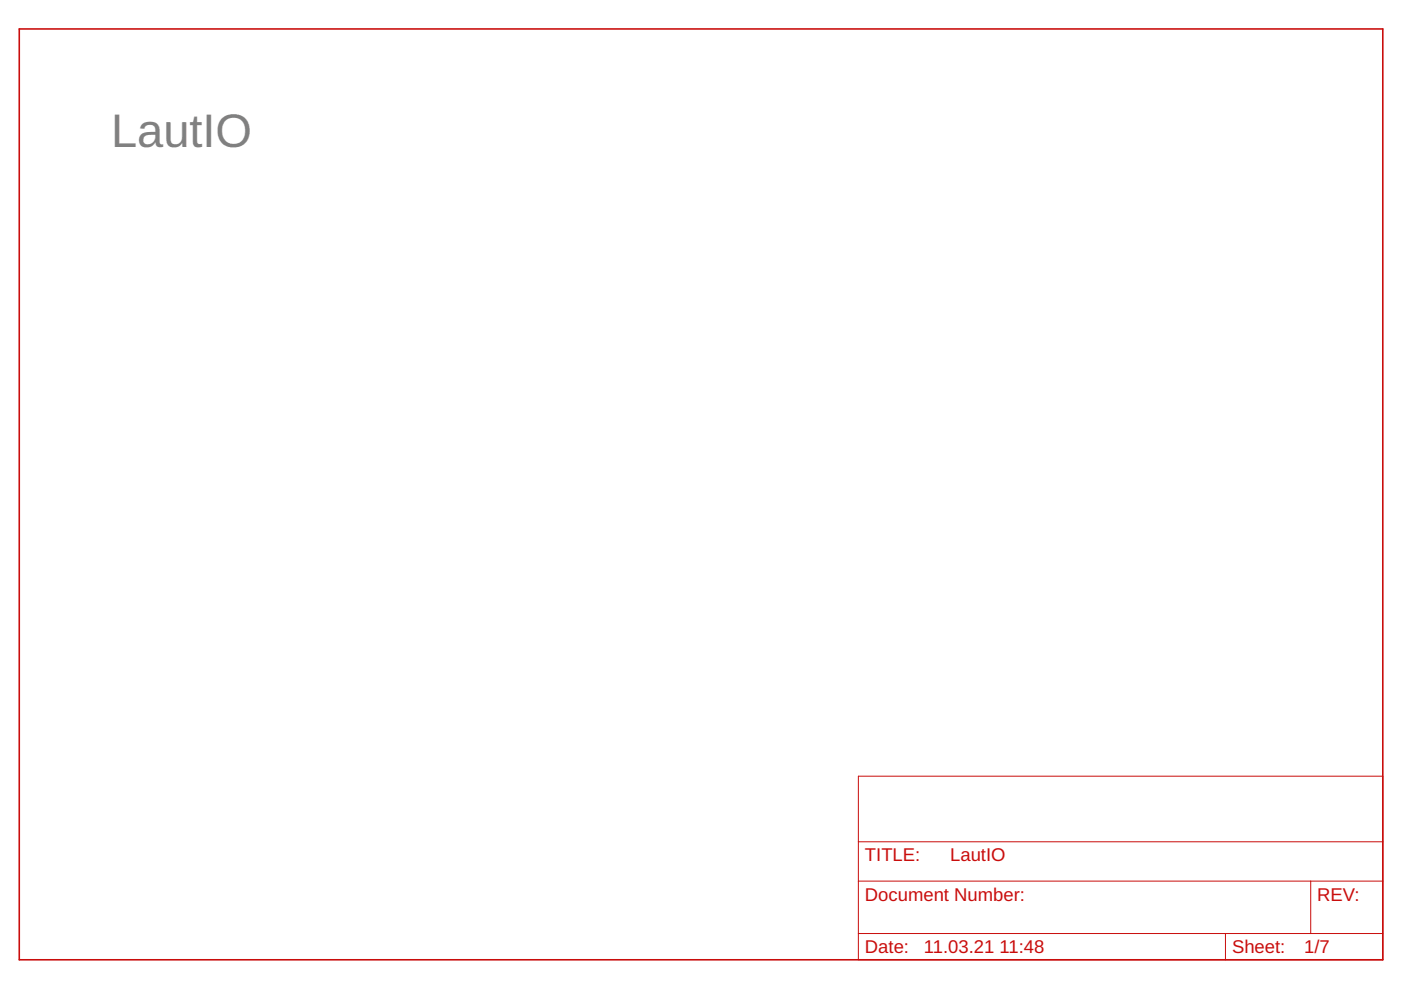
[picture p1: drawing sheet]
<svg xmlns="http://www.w3.org/2000/svg" width="297mm" height="210mm" viewBox="0 0 297 210" stroke-linecap="round" stroke-linejoin="round" font-family="sans-serif">
<defs><g id="words">
<text font-size="10" fill="#808080" x="23.5" y="31.2">LautIO</text>
<g font-size="3.9" fill="#c90d0c">
<text x="183.4" y="182.6">TITLE:</text>
<text x="201.5" y="182.6">LautIO</text>
<text x="183.4" y="191">Document Number:</text>
<text x="279.3" y="191">REV:</text>
<text x="183.4" y="202.1">Date:</text>
<text x="195.9" y="202.1">11.03.21</text>
<text x="211.9" y="202.1">11:48</text>
<text x="261.2" y="202.1">Sheet:</text>
<text x="276.5" y="202.1">1/7</text>
</g>
</g></defs>
<path d="M4.1 6.1h289.1v197.4h-289.1z" fill="none" stroke="#c90d0c" stroke-width=".34"/>
<path d="M182 164.6h111.2v38.9h-111.2zM182 178.5h111.2M182 186.8h111.2M182 197.9h111.2M259.8 197.9v5.6M277.9 186.8v11.1" fill="none" stroke="#c90d0c" stroke-width=".21"/>
<use href="#words"/>
</svg>
